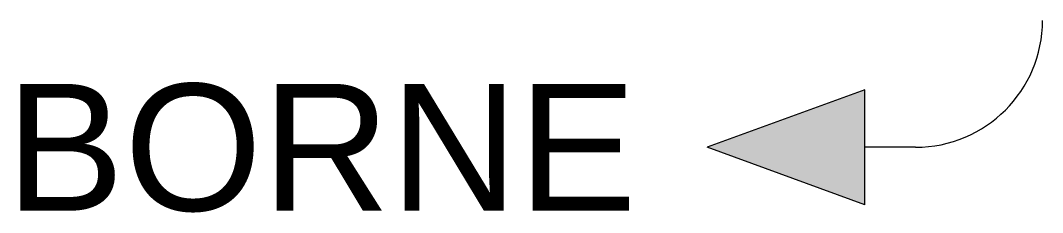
# Model space of a CAD drawing. Extents: x 82.4 to 98.5, y 224.5 to 227.5.
import ezdxf
from ezdxf.enums import TextEntityAlignment as Align

# ---------------------------------------------------------------- set-up
doc = ezdxf.new("R2010")
doc.units = 0
doc.header["$MEASUREMENT"] = 0
doc.layers.get('0').update_dxf_attribs({"linetype": 'CONTINUOUS'})
doc.styles.add('ARIAL', font='arial.ttf')

# ---------------------------------------------------------------- blocks, each defined once
blk = doc.blocks.new('24')
at = {"color": 7}
blk.add_line((0.906, 0), (-0.906, 0), dxfattribs=at)
for p in [(-0.906, 0), (0.906, 0)]:
    blk.add_line(p, (0, -2.484))
blk.add_solid([(0, -2.484), (0.906, 0), (-0.906, 0)])

msp = doc.modelspace()

# ---------------------------------------------------------------- linework, layer by layer
at = {"color": 7}
msp.add_line((96.481, 225.543), (95.681, 225.543), dxfattribs=at)
msp.add_arc((96.481, 227.543), 2, 270, 0)

# ---------------------------------------------------------------- block references
at = {"color": 7, "rotation": 270}
msp.add_blockref('24', (95.681, 225.543), dxfattribs=at)

# ---------------------------------------------------------------- texts
at = {"color": 7, "lineweight": -3, "style": 'ARIAL'}
msp.add_attdef('BORNE', text='', height=2, dxfattribs=at).set_placement((92.084, 225.543), align=Align.MIDDLE_RIGHT)

doc.saveas('drawing.dxf')
